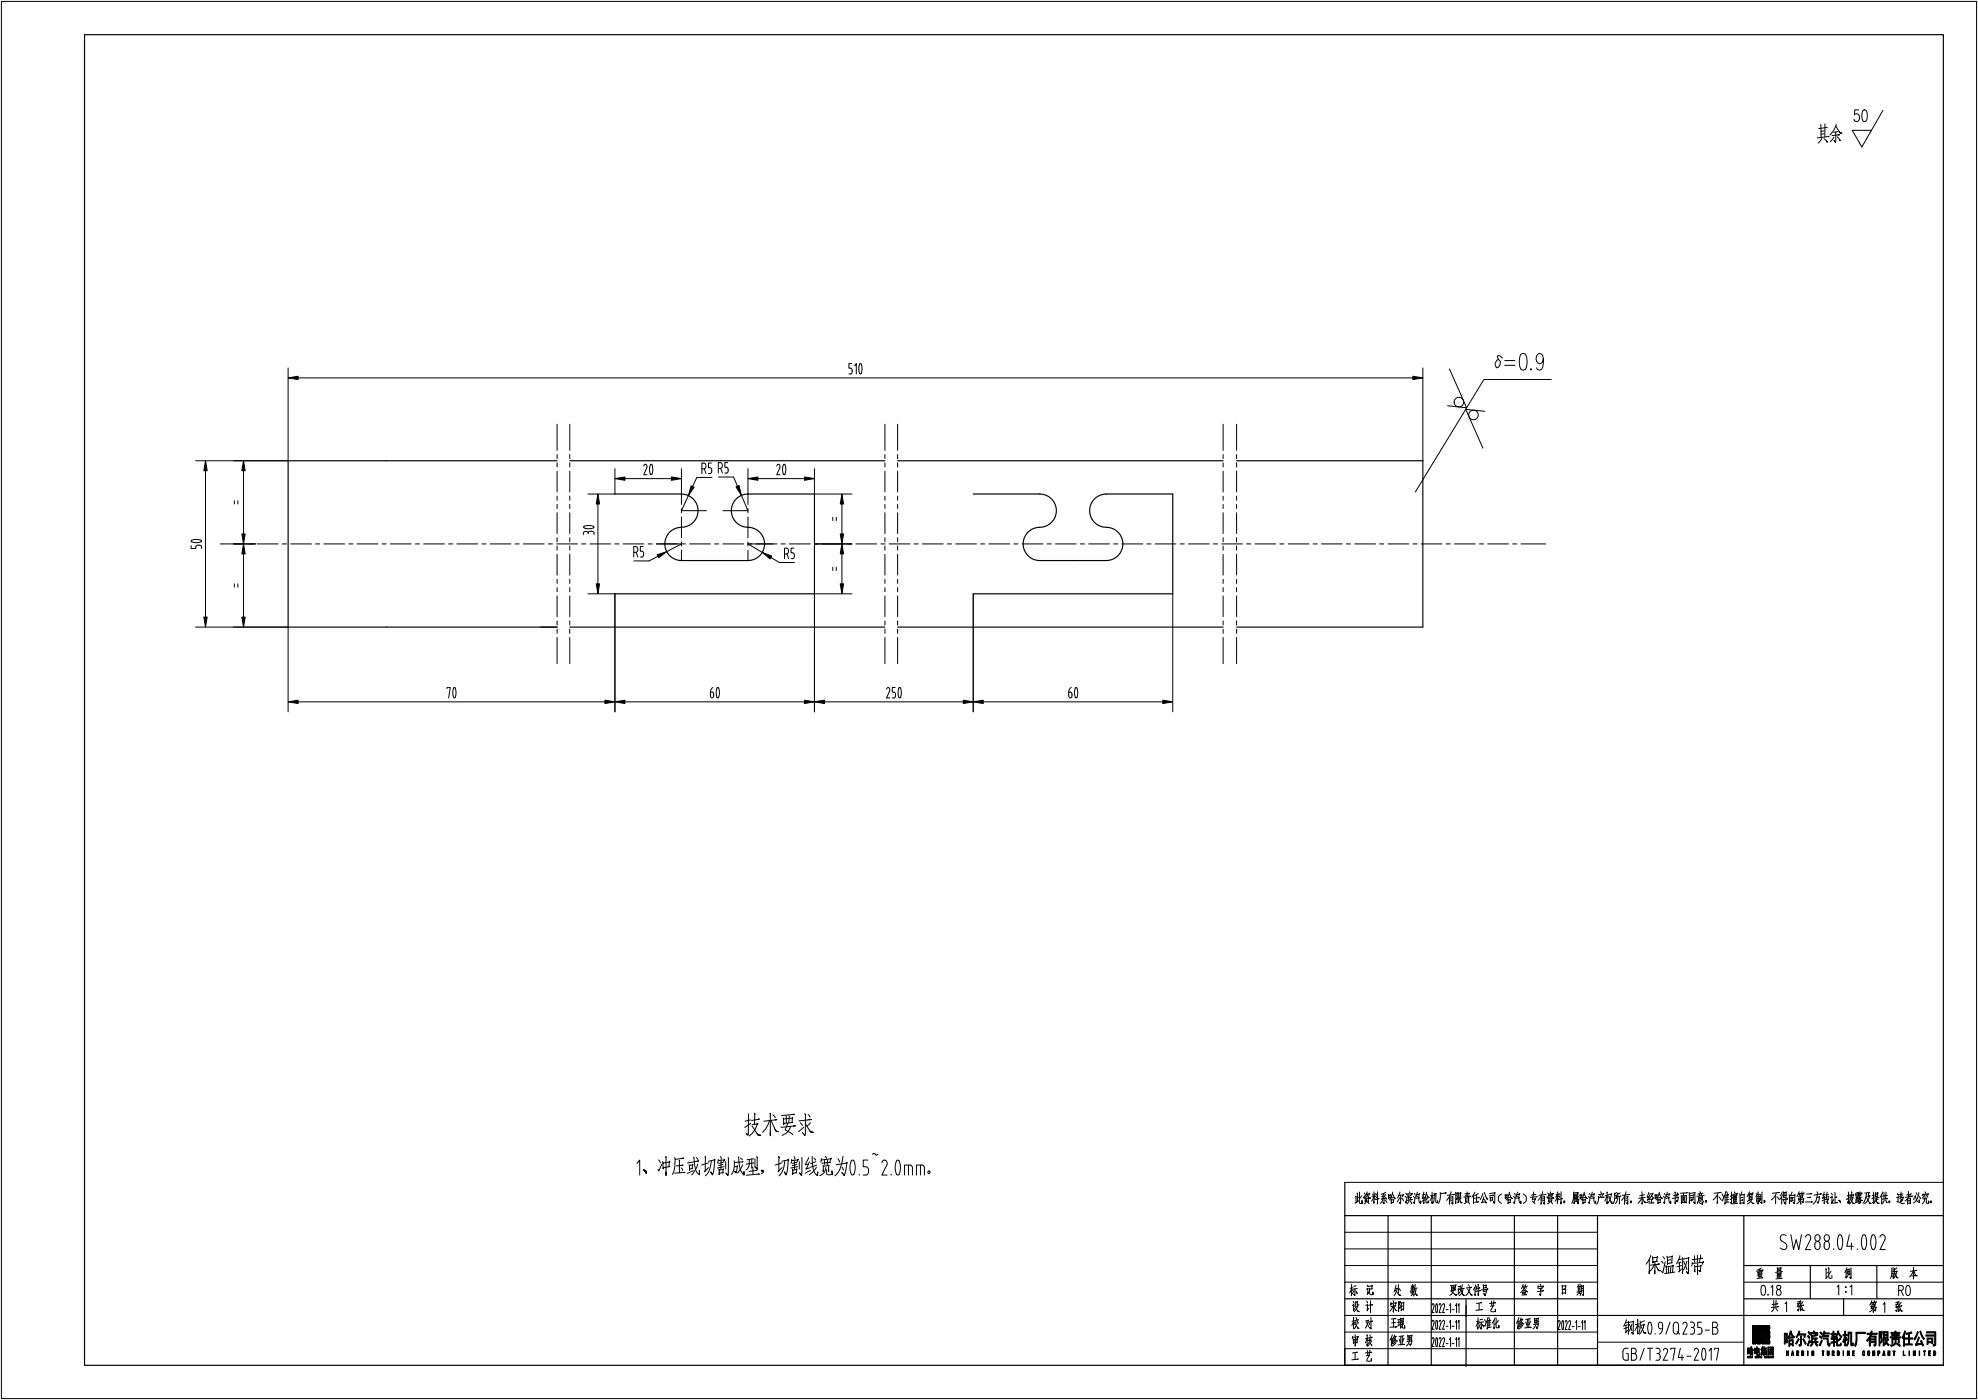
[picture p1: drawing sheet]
<svg xmlns="http://www.w3.org/2000/svg" width="593mm" height="420mm" viewBox="0 0 593 420" stroke-linecap="round" stroke-linejoin="round" font-family="sans-serif">
<g fill="none" stroke="#000" stroke-width=".35">
<path d="M25.4 10.4h557.6v399h-557.6zM167.1 138.2h-80.7v49.8h80.7M170.9 138.2h94.6M269.3 138.2h97.6M371 138.2h55.8v49.8h-55.8M184.5 148.1h19.9a5.1 5.1 0 0 1 5 5.5 5.1 5.1 0 0 1-5.8 4.6 5 5 0 0 0-4.1 5.3 5 5 0 0 0 4.9 4.6h20a5.1 5.1 0 0 0 4.9-5.5 5.1 5.1 0 0 0-5.7-4.6 5 5 0 0 1-4.2-5.3 5 5 0 0 1 5-4.6h19.9v30h-59.8M292 148.1h19.9a5.1 5.1 0 0 1 5 5.5 5.1 5.1 0 0 1-5.8 4.6 5 5 0 0 0-4.2 5.3 5 5 0 0 0 5 4.6h20a5.1 5.1 0 0 0 4.9-5.5 5.1 5.1 0 0 0-5.8-4.6 5 5 0 0 1-4.1-5.3 5 5 0 0 1 5-4.6h19.9v30h-59.8M170.9 188h94.6M269.3 188h97.6M403.4 354.5v54.9h179.6M403.4 364.5h179.6M416.4 364.5v44.9"/>
<path d="M429.4 364.5v44.9M454.3 364.5v44.9M467.3 364.5v44.9M479.2 364.5v44.9M523.1 379.5h59.9M523.1 364.5v44.9M543.1 379.5v10M563 379.5v10M403.4 389.5h75.8M439.8 389.7v20.1M479.2 394.4h103.8M523.1 389.5h59.9"/>
<path d="M553.1 389.5v4.9"/>
</g>
<g fill="none" stroke="#000" stroke-width=".3">
<path d="M.4 .4h592.6v419h-592.6zM546.2 37.3l.1 3.8M547.2 39.2l-.9 .2M547.4 37.2v3.9M548.2 38.2l-2.6 .4M550.7 39.6l-.1 3.1-.4-.6 .4 .5M550.7 37.9l1.3 2h.5l-.5-.1-.3-.3M550.8 37.3l-.6 1.5-1.2 1.7M551.3 39.5l-1.2 .2M557.6 32.9h-1.2l-.1 1.5a.8 .8 0 0 1 1.4 .2 1.09 1.09 0 0 1 0 1.3 1.09 1.09 0 0 1-1.3 .4l-.2-.5M558.9 33.1l.6-.2a1.77 1.77 0 0 1 .7 2l-.4 1.4-.6 .1a1.78 1.78 0 0 1-.7-2zM564.9 33.1l-6.4 11-2.9-5h5.8"/>
<path d="M546.5 41.5l-1.1 1.4M547.1 40.1l-.8 .1M547.2 41.6l1 1.1-.3-.4M548.7 40.9l-3.5 .5M550.1 41.1l-1 1.4M551.1 41l.9 1.2-.2-.4M551.4 40.5l.4-.1-2.2 .2M86.4 110.3v27.9h-27.7M89.4 113.3h334.4M255.5 109h-.8v1.4a.88 .88 0 0 1 1 .9 .88 .88 0 0 1-1 .8M256.4 109.7l.5-.7v3.1M258 109.1l.1-.1a2.72 2.72 0 0 1 0 3.1 2.95 2.95 0 0 1-.1-3z"/>
<path d="M426.8 110.3v27.9M434.8 110.7l5.2 11.6-5.7-.6M434.8 110.7h.1M450.7 107.4l-.7-.7-.6-.1-.3 .3 1 1.5-.1 1-.5 .7-.6 .2-.4-1.4 .5-.8 .5-.4M451.4 108.1h3M451.4 109.5h3M456.3 106.2l.8-.2a2.55 2.55 0 0 1 1 2.8l-.5 1.9-.8 .3a2.54 2.54 0 0 1-1-2.9zM459.3 110.5l-.2 .2 .2 .3 .2-.3M463 107.6l-.5 1.2-.5 .3a1.6 1.6 0 0 1-1.2-1.6 1.6 1.6 0 0 1 1.2-1.5l.5 .2a4.7 4.7 0 0 1 0 4.5l-.9 .3-.5-.3-.1-.4M465.3 113.8h-20.2l-20.5 33.7M167.1 127.2v7.8M167.1 136.3v1.2"/>
<path d="M167.1 138.8v1.2M170.9 127.2v7.8M170.9 136.3v1.2M170.9 138.8v1.2M193.1 139.7l.5-.5 .4 .2 .1 .6-1 2.3h1M195.2 139.3l.1-.1a2.71 2.71 0 0 1 0 3.1 2.97 2.97 0 0 1-.1-3zM213.4 138.9h-.9v1.4a.88 .88 0 0 1 1 .8 .88 .88 0 0 1-1 .9M218.3 138.7h-.8v1.4a.88 .88 0 0 1 1 .9 .88 .88 0 0 1-1 .9M233 139.7l.5-.5 .4 .2 .1 .6-1 2.3h1M235.1 139.3l.1-.1a2.71 2.71 0 0 1 0 3.1 2.95 2.95 0 0 1-.1-3zM265.5 127.2v7.8M265.5 136.3v1.2"/>
<path d="M265.5 138.8v1.2M269.3 127.2v7.8M269.3 136.3v1.2M269.3 138.8v1.2M366.9 127.2v7.8M366.9 136.3v1.2M366.9 138.8v1.2M371 127.2v7.8M371 136.3v1.2M371 138.8v1.2M445.4 123.3l-5.7-.6 5.1 11.6M61.6 141.2v43.8"/>
<path d="M70.3 150.1v1M71.4 150.1v1M73.1 141.2v18.9M167.1 141.3v6.2M167.1 148.8v1.2M167.1 151.3v1.2M167.1 153.8v6.2M170.9 141.3v6.2M170.9 148.8v1.2M170.9 151.3v1.2M170.9 153.8v6.2M175.1 157.9a2.95 2.95 0 0 1 3.1 .2 2.72 2.72 0 0 1-3.2 0z"/>
<path d="M176.4 159.8l-.5-.5-.6 .1-.2 .9M176.4 159.8a.92 .92 0 0 1 1.1-.5 .92 .92 0 0 1 .7 1M176.4 159.8v.2M179.4 151.1v24M184.5 140.5v7.6h-8.1M187.5 143.5h13.9M204.4 140.5v10.8M204.4 152.5v1.3M204.4 155v6.2M206.5 148.6l-2.1 4.5h7.5M210.6 140.6h.6a.93 .93 0 0 0 .6-.9 .93 .93 0 0 0-.6-.8h-.6v3.1M211.3 140.6l.5 1.4"/>
<path d="M213.6 143.2h-4.6l-1.2 2.7M215.5 140.5h.6a.93 .93 0 0 0 .6-.9 .93 .93 0 0 0-.6-.9h-.6v3.2M215.5 143h4.6l1.1 2.8M216.2 140.5l.5 1.4M222.4 148.5l2 4.6h-7.5M224.4 140.5v10.8M224.4 152.5v1.3M224.4 155v6.2M227.4 143.5h13.9M244.3 140.5v7.6h11.3M249.8 155.1v1M250.9 155.1v1"/>
<path d="M252.6 151.1v9M265.5 141.3v6.2M265.5 148.8v1.2M265.5 151.3v1.2M265.5 153.8v6.2M269.3 141.3v6.2M269.3 148.8v1.2M269.3 151.3v1.2M269.3 153.8v6.2M366.9 141.3v6.2M366.9 148.8v1.2M366.9 151.3v1.2"/>
<path d="M366.9 153.8v6.2M371 141.3v6.2M371 148.8v1.2M371 151.3v1.2M371 153.8v6.2M57.3 163.6v.9h1.4a.88 .88 0 0 1 .9-1 .88 .88 0 0 1 .9 1M57.4 162.1a2.97 2.97 0 0 1 3.1 .1 2.71 2.71 0 0 1-3.2 0zM66.1 163.1h10.6M70.3 175.1v1M71.4 175.1v1M73.1 166.1v18.9M77.2 163.1h6.2"/>
<path d="M84.7 163.1h1.2M87.2 163.1h6.2M94.7 163.1h1.2M97.2 163.1h6.2M104.6 163.1h1.3M107.1 163.1h6.3M114.6 163.1h1.3M117.1 163.1h6.2M124.6 163.1h1.2M127.1 163.1h6.2M134.6 163.1h1.2M137.1 163.1h6.2"/>
<path d="M144.5 163.1h1.3M147 163.1h6.3M154.5 163.1h1.3M157 163.1h6.2M164.5 163.1h1.2M167 163.1h6.2M167.1 161.2v1.3M167.1 163.7v1.3M167.1 166.2v6.3M167.1 173.7v1.2M167.1 176.2v1.2M167.1 178.7v6.2"/>
<path d="M170.9 161.2v1.3M170.9 163.7v1.3M170.9 166.2v6.3M170.9 173.7v1.2M170.9 176.2v1.2M170.9 178.7v6.2M174.5 163.1h1.2M176.4 178.1h8.1v35.4M177 163.1h6.2M184.4 163.1h1.3M186.9 163.1h6.3M190.1 165.6h.6a.93 .93 0 0 0 .7-.8 .93 .93 0 0 0-.7-.9h-.6v3.1"/>
<path d="M190.9 165.6l.5 1.4M193 163.9h-.9v1.4a.88 .88 0 0 1 1 .9 .88 .88 0 0 1-1 .8M194.4 163.1h1.3M196.9 163.1h8.7M197.4 166.8l-2.7 1.4h-4.5M204.4 162.5v1.2M204.4 165v3.1M204.4 163.1l-4.4 2.3M206.9 163.1h6.2M214.4 163.1h1.2M216.9 163.1h6.2M224.3 163.1h8.8"/>
<path d="M224.4 162.5v1.2M224.4 165v3.1M224.4 163.1l4.3 2.5M231.2 167.2l2.6 1.5h4.6M234.3 163.1h1.3M235.3 166.1h.7a.93 .93 0 0 0 .6-.9 .93 .93 0 0 0-.6-.8h-.7v3.1M236.1 166.1l.5 1.4M236.8 163.1h6.2M238.2 164.4h-.9v1.4a.88 .88 0 0 1 1 .8 .88 .88 0 0 1-1 .9M244.3 163.1h11.3M249.8 170.1v1M250.9 170.1v1"/>
<path d="M252.6 166.1v9M255.6 178.1h-11.3v35.4M256.8 163.1h6.2M264.2 163.1h1.3M265.5 161.2v1.3M265.5 163.7v1.3M265.5 166.2v6.3M265.5 173.7v1.2M265.5 176.2v1.2M265.5 178.7v6.2M266.7 163.1h6.3M269.3 161.2v1.3"/>
<path d="M269.3 163.7v1.3M269.3 166.2v6.3M269.3 173.7v1.2M269.3 176.2v1.2M269.3 178.7v6.2M274.2 163.1h1.3M276.7 163.1h6.2M284.2 163.1h1.2M286.7 163.1h6.2M292 178.1v35.4M294.2 163.1h1.2M296.7 163.1h6.2"/>
<path d="M304.1 163.1h1.3M306.6 163.1h6.3M314.1 163.1h1.3M316.6 163.1h6.2M324.1 163.1h1.2M326.6 163.1h6.2M334.1 163.1h1.2M336.6 163.1h6.2M344 163.1h1.3M346.5 163.1h6.3M351.8 178.1v35.4M354 163.1h1.3"/>
<path d="M356.5 163.1h6.3M364 163.1h1.2M366.5 163.1h6.2M366.9 161.2v1.3M366.9 163.7v1.3M366.9 166.2v6.3M366.9 173.7v1.2M366.9 176.2v1.2M366.9 178.7v6.2M371 161.2v1.3M371 163.7v1.3M371 166.2v6.3"/>
<path d="M371 173.7v1.2M371 176.2v1.2M371 178.7v6.2M374 163.1h1.2M376.5 163.1h6.2M383.9 163.1h1.3M386.4 163.1h6.3M393.9 163.1h1.3M396.4 163.1h6.2M403.9 163.1h1.2M406.4 163.1h6.2M413.9 163.1h1.2"/>
<path d="M416.4 163.1h6.2M423.8 163.1h1.3M426.3 163.1h6.3M433.8 163.1h1.3M436.3 163.1h6.3M443.8 163.1h1.2M446.3 163.1h6.2M453.8 163.1h1.2M456.3 163.1h7.4M58.7 188h27.7v25.5M167.1 186.2v1.2M167.1 188.7v1.2"/>
<path d="M167.1 191.2v7.8M170.9 186.2v1.2M170.9 188.7v1.2M170.9 191.2v7.8M265.5 186.2v1.2M265.5 188.7v1.2M265.5 191.2v7.8M269.3 186.2v1.2M269.3 188.7v1.2M269.3 191.2v7.8M366.9 186.2v1.2M366.9 188.7v1.2"/>
<path d="M366.9 191.2v7.8M371 186.2v1.2M371 188.7v1.2M371 191.2v7.8M89.4 210.5h92.1M134.1 206.5v-.4h1l-.5 3.2M136.2 206.2l.1-.1a2.72 2.72 0 0 1 0 3.2 2.98 2.98 0 0 1-.1-3.1zM187.5 210.5h53.8M213.1 207.5a.89 .89 0 0 1 1 .7 .89 .89 0 0 1-.6 1.1l-.3-.4zM213.9 206.1l-.6 .6-.2 .8M215.2 206.2l.1-.1a2.73 2.73 0 0 1 0 3.2 2.96 2.96 0 0 1-.1-3.1zM247.3 210.5h41.7"/>
<path d="M266 206.7l.4-.6 .4 .3 .1 .5-.9 2.4h.9M268.5 206.1h-.8v1.4a.88 .88 0 0 1 1 .9 .88 .88 0 0 1-1 .9M269.8 206.2l.1-.1a2.72 2.72 0 0 1 0 3.2 2.97 2.97 0 0 1-.1-3.1zM295 210.5h53.8M320.6 207.5a.89 .89 0 0 1 1 .7 .89 .89 0 0 1-.6 1.1l-.3-.4zM321.3 206.1l-.5 .6-.2 .8M322.7 206.2l.1-.1a2.73 2.73 0 0 1 0 3.2 2.96 2.96 0 0 1-.1-3.1zM224.4 334v6.4l-.6-.6 .6 .5M225.1 335.8l-1.6 .4M225.2 336.9l-1.8 1.2M225.6 337.3l1.8-.3-.1-.2a7 7 0 0 1-2.5 3.8M225.6 337.7l1.8 2.7h.8l-.8-.1-.3-.3"/>
<path d="M226.3 333.8l.2 .2-.2 3.1M227.4 335.7l.4-.1-2.3 .4M230.8 336.1l-1.1 2.4-.9 1M231 333.8l.1 .3v6.5v-1.3M231.3 336l1.4 3.2 .8 .2-.7-.3-.3-.5M231.9 334.3l.7 .8M232.6 335.8h.5l-4 .4M234.9 335.2l.2 2-.1-.3 2.8-.3h-.2l.1-1.5 .1 .2-2.7 .2M235.7 334.6l.2 2.2M236.3 336.9l-.8 1.9 2.3 1.5M236.7 334.5l-.1 2.2M237.1 337.8a3.6 3.6 0 0 1-2.5 2.6"/>
<path d="M237.7 334.2h.6l-3.8 .3M238.1 337.6h.6l-4.5 .3M240 336.7l.8 .8M241.1 338l-1.6 1.3M241.4 333.9l.3 .4-.2 6.2-.8-.9M241.6 337l1.6 2.5h.8l-.8-.1-.4-.4M242.4 334.2l.6 .8M242.7 335.8l.8-.1-3.8 .3M243.1 336.6l-1 1.1M191.1 348.9l.8-1v4.5M193.1 350.7l.8 .5v.7l-.8-1.2 .7 .7M197.6 347.8l.5 .9"/>
<path d="M198.5 349.1l-.9 2-.2-.4M198.8 348.3l.1 2.2v-.3l1.9-.4v-1.6l.2 .2-2.1 .4M199.7 346.8l.1 5.7v-1M202.4 347.1a8.5 8.5 0 0 1-.7 5.1M203.7 347.9l.1 3.8M204.4 350.2l.4 .8M204.6 349.4h.3l-2 .2M204.6 347.4l.5-.1-2.5 .4M205.1 351.6h.4l-3.2 .2M206.7 349.2l.1 1.7 .1-.3 .8-.2 .1-1.3-1 .4M208 351l-1.8 .8M208 347l.2 .2a8.5 8.5 0 0 0 1.1 4.6l.6 .5-.1-1.4v1.3"/>
<path d="M208.9 347.1l.5 .7M209.3 349.1a6.9 6.9 0 0 1-1.8 3.2M209.3 348.2l.3-.1-3.3 .6M211.5 346.7l.1 4.5-.3 .2 1.3-1.3M212.5 348.2l1.9-.4v-.2l.1 .2-.4 3.5-.3 1-.6-.9 .6 .8M212.5 348.7l-2 .7M213.3 348.1a6.2 6.2 0 0 1-1.7 4.5M215.5 347.7l-.3 1.1M215.5 348l1.8-.2 .1-.2-.4 .8M215.6 350.5l.1 1.7 .1-.4 1.2-.2-.2 .1 .2-1.2v.2l-1.3 .2M216.2 346.8l.1 .8M216.3 348.1v2.5"/>
<path d="M216.9 349.2l-1.3 .3M216.9 348.5l-1.3 .4M217.2 349.8l-2 .4M217.7 348.3v2.3M218.4 347.1l-.1 5.4-.6-.8 .7 .7M220.3 348.1a5.9 5.9 0 0 1-.9 4.1M220.3 349.8l1-.1-.1-.2-.4 2.2-.4-.5 .4 .4M221.5 346.9l.1 .3a6.3 6.3 0 0 0 1.6 5.2v-1.1l-.1 1M222.2 347.3l.5 .5M222.7 349.3l-.3 .9-1.1 1.5M222.8 348.3l-.2 .1h.3l-2.6 .2M224.8 347.8v1.1a2.38 2.38 0 0 1-1 1.9"/>
<path d="M225.5 347.5v2.8M225.8 349.9l.1 2.3M226.1 347.5l-2 .3M226.2 348.7l-2.4 .4M226.5 347.6v1.9M227 346.8l.3 .4-.2-.1 .1 3.6-.8-.9 .8 .7M227.1 350.9l-2.4 .4M227.6 351.9l.2 .2-3.9 .3M229 351.2h-.6v-.3h.6v.7l-.6 .3M233.6 346.7v4.5l-.2 .2 1.2-1.3M234.6 348.2l1.9-.4-.1-.2 .2 .2-.4 3.5-.4 1-.5-.9 .5 .8M234.6 348.7l-2.1 .7"/>
<path d="M235.4 348.1a6.2 6.2 0 0 1-1.7 4.5M237.5 347.7l-.2 1.1M237.5 348l1.9-.2 .1-.2-.4 .8M237.7 350.5l.1 1.7v-.4l1.2-.2-.1 .1 .1-1.2 .1 .2-1.3 .2M238.2 346.8l.2 .8M238.3 348.1v2.5M239 349.2l-1.3 .3M239 348.5l-1.3 .4M239.3 349.8l-2.1 .4M239.8 348.3v2.3M240.5 347.1l-.1 5.4-.6-.8 .6 .7M242.5 347.2l-1 2.1 1-.2"/>
<path d="M242.8 348.4l-1.1 2.2 1.2-.4M243.1 350.9l-1.6 .9M243.6 346.8l.1 1.3a4.9 4.9 0 0 0 1.5 4.4l.1-1.1-.1 1.1M244.2 347.3l.5 .6M244.7 348.4l-1.5 .6M244.9 350l-1 1.4-1.1 .9M245 349.4l-1.9 .6M246.4 347.8l2.9-.3v-.2l-.3 .7M246.4 347.4l-.2 1.1M246.9 349.4l.1 1.9v-.5M247 349.7l1.6-.3v1.9v-.7M247.3 348l.1 1.2"/>
<path d="M247.5 346.7l.4 .6M247.7 350.1l-.5 1.5-1.3 1M248 350.7a1.07 1.07 0 0 0 .6 1.6l1.1-.2-.1-1v1M248.2 347.9l-.1 1.4M248.7 348.5h.5l-2.7 .3M250.8 349.3l3.3-.6v-.2l-.4 2.4-.4 1.7-.8-1.1M251.4 347.4l.5 1M252.6 350l.4 .9M252.6 351.6l.7 .9M252.9 346.7a7.9 7.9 0 0 1-2.4 5.9M255.5 347.9h.3a3.2 3.2 0 0 1 .6 3.6l-.2 .6a.44 .44 0 0 1-.4 .3 .44 .44 0 0 1-.4-.3l-.4-2 .1-1.4zM257.8 352.1v.3"/>
<path d="M260.4 347.9h-1.4v2h.8a1.36 1.36 0 0 1 .8 1.2 1.36 1.36 0 0 1-.8 1.3h-.8M261.8 346.1a.53 .53 0 0 1 .5-.2 .53 .53 0 0 1 .4 .4l.6-.2M264.5 348.6a.87 .87 0 0 1 1.3-.6 .87 .87 0 0 1 .2 1.4l-1.5 3h1.6M267.3 352.1v.3M269.1 347.9h.2a3.2 3.2 0 0 1 .7 3.6l-.3 .6a.44 .44 0 0 1-.4 .3 .44 .44 0 0 1-.4-.3l-.4-2 .2-1.4zM271.3 352.4v-3h1.7a.8 .8 0 0 1 .7 .8v2.2M272.5 349.4v3M274.9 352.4v-3h1.7a.8 .8 0 0 1 .7 .8v2.2M276.1 349.4v3M278.5 351.1h.4v.8h-.4zM403.4 354.5h179.6M406.7 358.7l.1 1.9"/>
<path d="M407.1 357.7l.1 2.7M407.6 359l-.4 .1M407.8 357.5v3.1l.2 .3h.6v-.9v.8M408.4 358.6l-.6 .9M409.2 357.7l.3 .4M409.5 359.2v1.2v-.3M409.6 359.4l.9-.2-.1 1.2v-.3M409.6 358.3l-.5 .9-.1-.3M409.9 358l1-.1-.3 .6M410 359.6a1.23 1.23 0 0 1-.8 1.4M410.1 357.4l-.4 1.2M410.2 358.5l.6 .8h.4l-.5-.2"/>
<path d="M410.3 358.1l-.3 .7-.7 .5M411.7 358l.2 .5M412.1 358.9l-.7 1.3M412.1 357.4l.1 3.4v-.5M412.2 359.1l.3 .3M412.5 357.9l-.2 .9M412.6 358.8l-1 .1M412.7 358.7l.2 .5M412.8 358l.2 .4M413.2 357.4v3.6v-.6M413.5 359.5l.2-.1-1.2 .4M414.9 359.8l-.8 1"/>
<path d="M415.2 357.9l-.7 1 .8-.2M415.2 359.5v1.5l-.3-.4 .3 .3M415.5 359l.5 .6M415.5 359.8l.5 .8M415.6 358.1l-1.2 1.5 1.3-.3M415.7 357.5l-1.4 .6M416.5 358.2v1.2v-.2l.5-.1 .1-.9-.6 .2M417.3 359.6l.1 1.3v-.2l.7-.1v-1l-.8 .2M417.7 357.9l.7 1.4h.3l-.5-.2M417.8 357.5l-.5 1.6-.5 .7M418 359.1l-.6 .1M419.6 358.4l1.4-.2-.3 .6"/>
<path d="M419.8 359.1l-.7 1.3M420 357.4l-.8 1.8M420.2 358.4l-.1 2.6-.3-.5 .3 .4M420.4 359.3l.6 .8M421.5 358.7l.3 .5M421.7 357.8l.3 .4M422.1 358.9l-.3 1.9-.2-.5M422.4 357.8l-.1 .9M422.4 358.1l1.3-.3-.3 .6M422.5 358.5l.1 1.4M422.8 357.4l.2 .4M423.1 359.1l-.1 .7"/>
<path d="M423.2 358.4l-.7 .4M423.2 359.1h.2l-.8 .1M423.5 359.7h.2l-1.5 .2M424 358.7l.3 .5M424.3 357.9l.3 .5M424.6 359l-.3 1.9-.3-.4M424.8 359.3l.9-.2v1.3l.5 .5v-.8v.8M425.2 357.5l-.5 1.5M425.6 358.1l.3-.1-.9 .3M425.8 358.6l-.8 .2M427.1 357.5l-.5 1.9 .8-.2M427.1 358.7v2.2v-.4"/>
<path d="M427.5 359.8l-1 .4M427.5 358.2l-.9 .1M427.8 358.9v1.6l.7 .2v-.6l-.1 .5M427.9 357.5l-.5 2M427.9 357.9l.5 1.2h.3l-.4-.3M428.2 359.1l-.4 .7M429.6 357.5v3.4v-.5M429.6 358.9l.3 .5M429.6 358.8l-.6 1.2M430 358.5l-.9 .1M430.2 357.8v1.9l-.4 1.2M430.3 358.1l.5-.1-.1 2.2 .1 .4h.4v-.5v.5"/>
<path d="M432 357.6a4.9 4.9 0 0 1-.5 3.3M433.8 357.7l-1.7 .2M434.8 358.8l.1 2.3v-.4M434.9 359l1-.2-.1 2.3-.3-.4 .3 .3M435.3 357.3a4.8 4.8 0 0 1-1.3 2.6M435.6 359.5l-.7 .1M436 358.2h.3l-2.1 .2M436.7 357.5v3.4v-.5M436.7 357.8h.6l-.3 .7 .1 1.1-.2-.2 .2 .2M437.4 357.5v3.1l.4-.5M437.5 357.8l.8-.1-.1 1.2-.7 .2M437.7 359l.6 1.6 .3 .1-.4-.3"/>
<path d="M437.9 358.3l-.4 .1M438.3 359.1l-.4 .6M439.6 359.1v1.2v-.4M439.6 359.3l1-.2-.1 1.2 .1-.4M440.1 359.5l-.3 1.1-.6 .4M440.1 357.4v1.4M440.6 357.9l.2-.1-1.4 .2M440.7 358.3l-1.1 .1M440.9 358.7h.3l-2.1 .2M442 358.3v2.6v-.5M442.4 357.5l-.9 1.5M443 358.3v2.1"/>
<path d="M443.4 357.8l-1 .7M443.5 359.1h.3l-1.5 .2M444.8 357.9l-.8 1.8M445.1 358.9l-.6 1.7 1.1-.2M445.2 357.6l.8 1.9h.3l-.4-.2M445.3 359.7l.5 1.1-.1-.4M446.9 357.9l1.5-.3-.1 3.3-.3-.6 .3 .5M447 359l.1 1.2v-.2l.7-.2v-.9l.1 .2-.8 .1M447.7 358.5l.4-.1-1.3 .2M450.4 358l-.9 .9v1.1l.9 .9M451.5 358.2l.1 1.2v-.2l.5-.1v-.9l-.5 .2M452.3 359.6l.1 1.3v-.2l.7-.1v-1l-.7 .2"/>
<path d="M452.8 357.9l.6 1.4h.3l-.4-.2M452.8 357.5l-.5 1.6-.5 .7M453 359.1l-.6 .1M454.1 358.7l.2 .5M454.3 357.9l.3 .5M454.6 359l-.3 1.9-.2-.4M454.9 359.3l.8-.2 .1 1.3 .4 .5v-.8v.8M455.2 357.5l-.5 1.5M455.6 358.1l.3-.1-.9 .3M455.8 358.6l-.8 .2M457 358l.9 .9v1.1l-.9 .9M460 357.4l-.3 2.3 1-.2-.6 1.1"/>
<path d="M460.5 358.2h.3l-1.4 .2M460.9 358.8h.3l-2.1 .2M462.3 358.8v2.3v-.4M462.3 359l1-.2v2.3l-.4-.4 .4 .3M462.8 357.3a4.8 4.8 0 0 1-1.4 2.6M463.1 359.5l-.7 .1M463.5 358.2h.3l-2.2 .2M464.3 357.7l.2 .4M464.6 359.2v1.2v-.3M464.6 359.4l1-.2-.1 1.2v-.3M464.7 358.3l-.5 .9-.2-.3M465 358l.9-.1-.2 .6"/>
<path d="M465 359.6a1.23 1.23 0 0 1-.8 1.4M465.2 357.4l-.5 1.2M465.2 358.5l.6 .8h.4l-.5-.2M465.3 358.1l-.3 .7-.7 .5M466.8 358l.2 .5M467.2 358.9l-.7 1.3M467.2 357.4v3.4v-.5M467.2 359.1l.3 .3M467.6 357.9l-.3 .9M467.6 358.8l-1 .1M467.8 358.7l.2 .5M467.8 358l.2 .4"/>
<path d="M468.3 357.4v3.6v-.6M468.5 359.5l.3-.1-1.3 .4M472.1 357.4l-.1 1.9-.5 1.5M472.1 357.7l1.3-.1v.4l-1.3 .2M472.2 359.6v1.4v-.4M472.2 359.8l1.4-.2-.2 1.4-.3-.4 .3 .3M472.4 358.7v.8l1-.2v-.5l-1 .1M472.9 358.5l-.1 1.7M473.1 360l.2 .4M473.4 358.3l-1.2 .3M474 358.2v1.2v-.2l.5-.1 .1-.9-.6 .2M474.8 359.6l.1 1.3v-.2l.7-.1v-1l-.8 .2"/>
<path d="M475.2 357.9l.7 1.4h.3l-.5-.2M475.3 357.5l-.5 1.6-.5 .7M475.5 359.1l-.6 .1M476.5 358.7l.3 .5M476.8 357.9l.2 .5M477 359l-.3 1.9-.2-.4M477.3 359.3l.9-.2v1.3l.5 .5v-.8l-.1 .8M477.6 357.5l-.5 1.5M478.1 358.1l.3-.1-.9 .3M478.2 358.6l-.7 .2M479.9 358.3l.2 .6M480.1 357.3l.3 .6"/>
<path d="M480.7 358.2l-.2 .8M481 358h.2l-1.7 .2M481.1 359l-1.6 .1v-.3a2.68 2.68 0 0 1-.5 2.3M482 357.4l.1 3.6v-.6M482.1 358.9l.3 .4M482.1 358.5l-.7 1.7M482.4 358.3l-.9 .3M482.5 358.7l.9 2 .4 .1-.4-.1-.1-.3M482.6 358.2l.9-.2-.5 1.7-.8 1.2M484.4 358.6l.6-.3v.9l-.6 .1M485 357.6l-.6 .4-.1-.2v1.8l-.3 1.3M485.8 358.8v2.2v-.4"/>
<path d="M486 357.7l-.6 .3-.1-.2-.1 2-.6 1.1M486.1 358.7h.2l-1 .1M487.3 358.8v2.3v-.4M487.4 359l1-.2-.1 2.3-.3-.4 .3 .3M487.8 357.3a4.7 4.7 0 0 1-1.3 2.6M488.1 359.5l-.7 .1M488.5 358.2h.3l-2.2 .2M492.5 359.2l-1.1 1.6M492.5 357.3l.1 3.8v-.4M492.7 359.2l.7 1.4 .4-.1-.6-.2M493.3 358.3l-1.4 .2M493.6 359l-2 .3"/>
<path d="M494.6 357.6l-.5 1.4 .6-.2M494.9 358.4l-.7 1.5 .6-.3M494.9 358l.9-.2-1 1.6M495.4 359.6v1.1M495.5 358.6l.6 .7M495.7 359.5h.2l-.9 .1M496.5 358.2l.1 1.2-.1-.2 .6-.1v-.9l-.6 .2M497.3 359.6l.1 1.3v-.2l.7-.1v-1l-.7 .2M497.7 357.9l.7 1.4h.3l-.5-.2M497.8 357.5l-.5 1.6-.5 .7M498 359.1l-.6 .1M499 358.7l.3 .5"/>
<path d="M499.3 357.9l.2 .5M499.5 359l-.2 1.9-.3-.4M499.8 359.3l.9-.2v1.3l.5 .5v-.8v.8M500.2 357.5l-.6 1.5M500.6 358.1l.3-.1-.9 .3M500.8 358.6l-.8 .2M501.7 359.4l1.8-.4-.3 1.4-.3-.4 .3 .3M502 358.5l1.1-.3-.1 .9M502.5 357.4v3.6v-.6M503.1 357.7l.4 .6-.1-.3M504.3 358.5l.1 2.4v-.3l1.2-.1h-.1M504.4 358.7l1.6-.2-.2 2.2-.2-.2"/>
<path d="M504.8 358.7v1.8M505.1 357.8l-.1 .8M505.1 359.8h-.2M505.1 359.2l-.2 .1M505.4 358.6v1.9M505.9 357.7h.3l-2.1 .1M506.7 357.5l.1 3.4v-.8M506.8 357.9l1.7-.3-.1 3.3-.3-.5 .3 .4v-.2M507.2 359l.1 1.2v-.2l.6-.2 .1-.8-.7 .1M508 358.3l-.9 .2M509.5 358.9l.1 1.1 1.1-.2v-.9l-1.1 .2M509.8 358.1l.1 .4-.1-.3"/>
<path d="M510 357.3l.1 .5v-.2M510.4 358.2l-.1 .3M510.5 359.4l-.9 .1M510.9 357.8l-1.6 .2M511.2 358.5l-2.1 .2M515.2 358.5l-.1 2.4 .1-.4M515.4 357.8l-.7 1.2-.8 .8M515.6 358.9l.7 .9M516 357.6h.3l-2.1 .2M516.6 358l.3 .6M517.2 358.5l-.5 1.6-.2-.2M517.5 358.4v2.7v-.3"/>
<path d="M517.6 358.5l1-.2-.5 .1v2.1M517.7 357.3l-.5 1.7M518 357.3l.2 .8M518.5 359l-.8 .1M518.5 359.7l-.8 .1M519.4 357.4v3.6l-.2-.4 .3 .2M519.7 358.5l-.7 .2M519.8 359.1l-.8 .6M519.9 358.4l.1 1.1 1-.3v-1l-1.1 .3M520.1 359.6v1l.7-.2v-.9l-.7 .3M520.2 358.6l.1 .6 .4-.2v-.4l-.5 .2M520.3 357.4l.2 .4"/>
<path d="M521 357.9h.2l-1.4 .3M521.9 358l.1 3v-.2l.9-.1M522 358.4l1.3-.2-.1-.2v3l-.1-.3M522.5 357.4l-.2 .9M522.7 359.9l.2-.1-.9 .1M522.7 359.1h.2l-.9 .1M524.7 358.2v1.1l.9-.2v-1l-.9 .2M524.8 357.4l-.7 1.4M524.8 359.9l1 1h.4l-.5-.1M524.9 359.6l.8-.1-.8 1-.7 .5M524.9 359.3l-.7 1M525.4 358.7l-.7 .1"/>
<path d="M525.8 357.8h.2l-1.4 .2M526.9 359.2l.1 1.3v-.4M527 359.5l.9-.3-.2 1.2-.2-.3 .2 .2M527.1 357.7l-.3 1M527.4 357.4v3.6v-.4M527.8 358.8l.2-.1-1.3 .2M527.9 358.1l-.8 .1M528.2 358.1v1.8v-.5M528.5 357.4v3.5l-.3-.5 .3 .4M532.7 358.5l-.1 2.4 .1-.4M532.9 357.8l-.7 1.2-.8 .8M533.1 358.9l.7 .9"/>
<path d="M533.5 357.6h.3l-2.1 .2M534.5 358.9v2.1v-.4M534.6 357.4l-.6 1.2M534.7 358.3l-.8 1.4M535 357.4l.1 1.4v-.2l.8-.1v-1.1l-.8 .2M535 359.8l.1 .6M535.6 358l-.5 .1M535.7 359.1v2l-.4-.5 .4 .4M536.1 358.9l-1.2 .2M536.1 359.6l.2-.1-1.6 .2M536.7 358.3l.1 2.6v-.5M536.8 358.5l1.7-.2-.2 2.7-.4-.5 .4 .4"/>
<path d="M537.2 359l.1 1.3v-.2l.6-.1v-.9l-.6 .1M537.6 357.4l-.4 1.1M539.6 358.8l1.2-.3v.6h-1.3v.7l1.6-.4-.3 1.2-.2-.3 .3 .3M539.7 358l.2 .5M539.7 357.3l-.7 1.5M540.1 357.9l.1-.1-.7 .2M540.2 358.7v2.4v-.4M540.2 359.7l-.4 .6-.8 .6M540.6 358l.3 .3M540.6 357.4l-.4 1M541 357.8h.2l-.8 .2M543 359.1l.2-.1-1.1 .1"/>
<path d="M543.2 358h.4h-1.6M545.1 359l.8-.1-.5 1.9-.3-.4M545.1 357.4l.2 .6M545.1 358.2l-.3 1.7-.9 1.2M546.1 358h.3l-2.3 .4M547.2 357.4l-.5 1.9 .8-.2M547.3 358.6v2.4l-.1-.4M547.5 358.2l-.7 .1M547.6 359.6l-1 .5M548.1 357.5l-.3 2.2 .8-.2-.5 1M548.5 358.9l.2-.1-1 .3M548.5 358.2l-.8 .1"/>
<path d="M549 359.1l.6-.2v-.1l-.1 2.1 .6-1.2M549.4 357.8l.3 .5M550.4 357.5l.1 3.2M550.8 359.1l.3-.1-.6 .1M551.6 359.9l.5 .3v.5l-.5-.8 .5 .5M554.4 357.4l.2 .2-.1 3.3-.3-.5 .3 .3M554.8 359l-.8 .6M554.8 358.4l-.7 .2M555 358.1v1.5l-.4 1.3M555 358.5l1.1-.3-.2 .5M555.2 359.6l.7 1.3h.4l-.5-.2M555.2 359.3l.7-.2-1.1 1.9"/>
<path d="M555.4 357.4l.1 .2v1.6M556.7 359.7v.9M556.7 357.8l-.1 .7M556.7 358.1l1.9-.4-.2 .4M556.8 358.9l.1 .7M556.8 359.1l.6-.1-.1 .3-.4 .2M557.1 359.5v1M557.3 358.3l-.5 .1M557.3 358.6l-.4 .1M557.4 359.8l-.3 .1M557.5 357.6v1.1v-.2M557.7 359.1l.6-.1-1 1.2"/>
<path d="M557.7 359.3l.7 .7h.3l-.4-.1M557.8 358.7l-.4 .9M558.2 358.1l-.4 .2M558.2 357.5l-1.3 .2M558.2 358.4l-.4 .2M559.4 357.8l1.4-.2-.1-.1-.4 1.2 .7-.1-.8 1.5-.9 .8M559.8 358.9l1.1 2h.5l-.7-.4M559.9 357.8l-.3 1.8-.7 1.2M562 357.5l-.1 3.3-.2-.3 .3 .2M562.4 358.9l-.9 .5M562.4 358.3l-.8 .2M562.5 359.6l-.4 1.3"/>
<path d="M562.6 357.6v1.3l.7-.2v-1.1l-.7 .2M562.9 359.3v1.1M563.1 358.3h-.5M563.3 359.2l.3-.1-1.2 .2M563.4 359.7l-.5 .1M564.5 358.3v2.7v-.6M564.8 357.4l-.8 1.7M565.1 357.6l.1 1.9M565.3 359.9l-.6 1.1M565.7 359.9l.4 .8-.1-.3M565.7 357.5v2M565.8 358.5h.3l-1.3 .1"/>
<path d="M566 359.5l.3-.1-1.6 .2M568.9 359.1l.7-.2-.2 1.5M569.2 357.9l.3 .5-.1-.2M569.7 359.3l1.2-.4-.2 1.2-.2-.4 .2 .3M570.3 357.4v3v-.3M570.7 358.5l-.9 .3M570.9 358l-1.1 .2M572.2 359.4v1.7v-.3l.7-.1 .2 .3v-1.7l.1 .1-1 .1M572.5 357.3v1.5M573 358.1l-1 .2M573.3 357.8l-.6 1.1-1.2 1.2M573.6 358.7h.1l-2.2 .4"/>
<path d="M574.3 358.8l-.2 .9M574.6 358.5a1.85 1.85 0 0 0 1.3 2.1l-.2-.8 .1 .8M574.8 357.7l.3 .6M575.6 357.6l-.5 1.8-1 1.3M575.7 358.8l.4 .7M576.9 359.5l1-.2v1.4l.7 .1v-.7v.7M576.9 357.9l-.2 .6 .2-.3 1.5-.2-.1 .4M577.3 358.3l-.6 1M577.5 357.4l.2 .5M577.5 358.8l-.3 1.6-.6 .6M577.8 358.4l.5 .7M403.4 374.5h75.8"/>
<path d="M403.4 379.5h75.8M403.4 369.5h75.8M407.6 360.1l-1.1 .6M410.1 360.3l.6 .7M422.7 360.1l-.6 .9M423.1 360.2l.4 .7-.1-.3M435.6 360l-.7 .1M440.2 360.4l.7 .6M443.3 360.4h.3l-1.2 .1M459.7 360.2l.8 .8M463.1 360l-.7 .1M465.1 360.3l.6 .7"/>
<path d="M469.1 360.2h.3v.5h-.3zM473.2 360.1l-.7 .3M488.1 360l-.7 .1M489.1 360.2h.3v.5h-.3zM494.8 377.7v4.3v-.9M494.9 360.2l-.9 .4M495.2 376.4l-.5 1.3-.9 1.4M495.7 376.8l.2 1.9-.1-.3 1.3-.2 .1-1.5 .1 .3-1.5 .2M496 360.7h.2l-1.5 .1M496.2 379.3l-1.2 1.8M496.5 378.3l-.1 3.7v-.9M496.6 379.2l.9 1.8h.6l-.7-.2"/>
<path d="M497.3 379.1l.5-.1-2.7 .4M498.4 378.2l.5 .6M498.8 376.8l.5 .7M499.5 378.4l-.7 3.3-.4-.5M500.1 376.7l.1 2.4v-.2l1.4-.3v-2l.2 .1-1.6 .4M501.2 379.9l-.1 1.7M501.2 377.7l-.9 .2M503.8 378.7l-.2 2.7 .8-.9M503.9 376.5l-1 2.5M504.3 378.4l-.9 .4M504.4 377.5l-.8 .3M504.4 379.5l-1.4 .4"/>
<path d="M504.7 377.1v4.9v-.9M504.8 377.6l1.9-.4-.1-.1-.2 4.9-.5-.7 .6 .6M505.1 378.3l.9 2.4M506 378.2l-1 2.7M507.7 378.6l-.3 1M507.7 378.9l3.4-.4-.2-.2-.3 .8M508.3 376.6l.1 1.9M508.3 379.5l.1 1.9v-.7M508.4 379.8l2-.2-.2-.2-.2 1.9-.4-.4 .4 .4 .1-.2M509.1 376.5l.1 1.9M509.2 378.9l.1 3.3-.1-.7M509.3 360.2l-.1 .6v-.2"/>
<path d="M509.6 360.2l.4 .6 .7 .3v-.6v.6M510.1 360.1l.2 .3M510.1 376.3l-.3 2.1M510.4 377.4l.4-.1-3.2 .4M510.7 360l.4 .6M511.9 360.2h-.3v-.2h.3v.4l-.3 .3M518.7 360.4l-1.1 .2M520.6 360.1l-.5 .1M521 360.8h.2l-1.5 .1M529.4 360.2h-.3v-.2h.3v.4l-.3 .3M535.8 370.5a1.07 1.07 0 0 0-1.5 .1 1.07 1.07 0 0 0 .2 1.5l1.1 .7a1.07 1.07 0 0 1 .1 1.7 1.07 1.07 0 0 1-1.7-.3M537.2 370.2l.8 4.5 .8-3 .8 3 .8-4.5"/>
<path d="M541.6 371a.87 .87 0 0 1 1.3-.6 .87 .87 0 0 1 .2 1.3l-1.5 3h1.6M543.4 360.4h.3h-2.1M544.7 370.4a.89 .89 0 0 1 1.3 .8 .89 .89 0 0 1-1.3 .8l-.3-.6zM544.8 372.3a.95 .95 0 0 1 1.1 .3 .95 .95 0 0 1 .1 1.1 .82 .82 0 0 1-.8 1 .82 .82 0 0 1-.8-1l.1-.8zM547.5 370.4a.89 .89 0 0 1 1.3 .8 .89 .89 0 0 1-1.3 .8l-.3-.6zM547.6 372.3a.95 .95 0 0 1 1.1 .3 .95 .95 0 0 1 .1 1.1 .82 .82 0 0 1-.8 1 .82 .82 0 0 1-.8-1l.1-.8zM547.8 360.1l.6 .8-.1-.3M550 374.5v.2M551 360.6h.3l-1.5 .2M551.8 370.3l.2-.1a3.2 3.2 0 0 1 .6 3.6l-.2 .7a.44 .44 0 0 1-.4 .2 .44 .44 0 0 1-.4-.2l-.4-2 .2-1.4zM554.8 370.2l-.8 3.5h2M555.4 372.7v2"/>
<path d="M557.2 374.5v.2M557.4 360.4l-.9 .3M557.6 360l.1 .9 .5-.3v-.6l-.6 .2M559 370.3l.2-.1a3.2 3.2 0 0 1 .6 3.6l-.2 .7a.44 .44 0 0 1-.4 .2 .44 .44 0 0 1-.4-.2l-.4-2 .2-1.4zM561.7 370.3l.3-.1a3.2 3.2 0 0 1 .6 3.6l-.2 .7a.44 .44 0 0 1-.4 .2 .44 .44 0 0 1-.4-.2l-.4-2 .2-1.4zM562.5 360.1l.9 .8 .4-.1-.6-.1M564 371a.87 .87 0 0 1 1.2-.6 .87 .87 0 0 1 .2 1.3l-1.4 3h1.6M566.6 360.2h.3v.5h-.3zM569 360.4l1.8 .6 .4-.2-.7 .1M572.7 360.1l.2-.1-.7 .2M579.1 360.2h.2v.5h-.2zM403.4 384.5h75.8"/>
<path d="M403.4 399.4h75.8M403.4 394.4h75.8M405.5 385.1l-.1 3.5v-.6M405.5 386.3l-.6 1.4M405.5 386.6l.3 .4M405.6 391.4l.6-.1-.2 1.7 .4-.6M405.9 386.1l-.9 .2M405.9 390.3l.3 .5M406 395.1l.1 3.4v-.5M406.1 396.2l-.6 1.3M406.1 396.3l.2 .4M406.1 387l-.4 .9"/>
<path d="M406.3 396l-.7 .2M406.4 386.6v1.9l-.3-.4 .3 .4M406.6 397l.7 1.3h.4l-.4-.2M406.6 392l.8 1.2 .3 .1-.4-.2M406.6 391.8l.8-.2-1.2 1.7M406.7 390.2v.8l-.3 .7M406.7 387.1l.4 .8-.1-.4M406.7 390.4l.5-.1a.59 .59 0 0 0-.1 .6 .59 .59 0 0 0 .4 .4l.2-.1M406.8 396.2l-.5 1M406.8 395.1l.2 .6M406.9 385.6l-.8 .1M407.1 396.6l-.2 .9-.7 1"/>
<path d="M407.1 396.2l.4 .6M407.2 386.4l-1.3 .2M407.3 395.8h.2l-1 .2M409.7 396.1l.8-.2-1 2.4M409.7 391.4l.6-.1-.2 1.8 .5-.8M409.9 396.3l.6 1.6M409.9 386.6l.5-.2-.2 1.7 .5-.8M410 390.2l.3 .5M410.1 385.4l.3 .4v-.2M410.7 396.7l.2 .6M410.8 385.7l.9-.1-.1 .9-.7 .1M410.8 386.3l.1 1.8 1 .1v-.8v.8"/>
<path d="M411.1 390.1v3.4v-.5M411.2 395l.1 3.5-.5-.5 .5 .4M411.5 391.3h.3l-1.3 .1M411.6 396.2h.2l-1.2 .2M417.3 390.6l-.1 .8 .1-.5 1.5-.3-.1 .6M417.9 391.7l-.9 1.5M417.9 390.1l.1 .4v-.3M417.9 391l.1 2.5v-.5M418 395.5v2.5M418.1 391.7l.6 1.3h.4l-.5-.2M418.4 391.6h.3l-1.4 .1M418.4 396.6h.3l-1.2 .1"/>
<path d="M418.5 395.4h.3l-1.4 .1M418.6 386.5l.6-.1-1 2.1M418.6 386.9l1.2 1.5h.5l-.7-.2M418.7 397.9h.3l-2 .1M418.8 385.5l-.6 1.9M419.5 385.2v2.6v-.5M419.5 390.2l.1 3.1v-.6M419.6 390.5l.5-.1-.3 .7 .3 .6-.1 .5-.3-.2 .2 .2M419.6 395.7v1.7M419.7 386.4l.4 .6M420 395.6l-.7 .2M420 396.4l-.7 .2"/>
<path d="M420 397.1l-.8 .6M420.2 395.2v1.4l.8-.2v-1.2v.2l-.8 .1M420.2 396.8l-.1 1.4 .4-.4M420.3 390.5l.1 2.5v-.3l.5-.1-.3 .1M420.4 390.7l.8-.1-.2 2.3-.1-.3M420.5 397.2l-.3 .1M420.7 396.6v1.6l.7 .1v-.8v.7M420.8 395.9l-.6 .1M420.8 391.6l-.4 .1M421.1 396.8l-.4 .7M423.2 387.5l.8-.2 .1-.2-.4 1.1-.4 .4M423.3 385.5l.2 .5"/>
<path d="M423.7 387.1l-.2 .7 .6 .3M423.7 385.2l.1 1.7v-.4M424.1 385.4l-.1 .7M424.1 386.6l-.4-.3-.7 1M424.2 386.1l-1 .2M424.4 386.7l.5 1.7h.3l-.4-.2M424.5 385.1l-.3 2M424.8 386.4l-.3 1.3-.5 .9M425.1 386.2l-.7 .2M429.6 396.4l.2-.4h.2l.2 .6-.6 2h.6M429.6 391.4l.2-.4h.2l.2 .6-.6 2h.6M430.9 395.9a2.66 2.66 0 0 1 0 2.7l-.2-1.4z"/>
<path d="M430.9 390.9a2.66 2.66 0 0 1 0 2.7l-.2-1.3zM431.7 396.4l.2-.4h.2l.2 .6-.6 2h.6M431.7 391.4l.2-.4h.2l.2 .6-.6 2h.6M432.8 396.4l.1-.4h.3l.2 .6-.6 2h.6M432.8 391.4l.1-.4h.3l.2 .6-.6 2h.6M433.8 397.7h.6M433.8 392.7h.6M434.9 396.5l.3-.6v2.7M434.9 391.5l.3-.6v2.7M435.2 387.1l1.4 1.2h.4l-.5-.1M435.4 385.8l.1 1.3 1.1-.3v-1.1l-1.1 .3M435.6 397.7h.6"/>
<path d="M435.6 392.7h.6M436 385.5l-.2 2-.9 .9M436.3 386.4l-.7 .1M436.6 385.4l.3-.1-1.8 .2M436.6 396.5l.3-.6v2.7M436.6 391.5l.3-.6v2.7M437.4 385.8l.8-.1-.1 .9-.6 .1v-.3v1.6M437.4 396.5l.3-.6v2.7M437.4 391.5l.3-.6v2.7M438 387.4l-.6 .7M438.3 386.9l.6 1.5h.4l-.4-.2M438.7 385.2l-.6 2"/>
<path d="M438.9 386.4l-.4 1.3-.8 .8M439 386.4l.2-.1-.8 .2M440.2 386.5l1.1 1.8 .4 .1-.6-.3M440.5 385.2l.3 .6M441 386.2l-.3 1.2-1 1.1M441.3 386.1l.2-.1-1.7 .2M442.5 386.1v2.4v-.5M442.7 385.3l-.7 1.5M443 385.6l-.2 1.3M443.4 395.1l-.1 3.5v-.6M443.4 396.3l-.6 1.4M443.4 385.2l.1 3.3v-.6"/>
<path d="M443.4 396.6l.3 .4M443.7 390.8v2M443.7 386.2h.2l-.9 .2M443.8 396.1l-.9 .2M443.8 387.1l.3-.1-1.4 .3M444.1 397l-.5 1M444.2 390.7l.2-.1-1.5 .3M444.3 396.6v1.9l-.3-.4 .3 .4M444.5 392.7h.2l-2 .2M444.6 397.1l.4 .8-.1-.4M444.8 395.6l-.8 .1M444.9 385.2l.1 1.3v-.3l.9-.1h-.1v-.8l-.8 .2"/>
<path d="M445.1 396.4l-1.3 .2M445.1 386.7l-.1 .7 1-.3-.5 1.4-.4-.6 .4 .5M445.3 395.7l.3 .5M445.9 396.2l-.4 1.5-.2-.2M446.1 386.6l.3-.1-2 .3M446.2 396l-.1 2.6v-.3M446.3 396.1l.9-.2-.5 .1v2M446.4 395l-.5 1.6M446.6 395.1l.2 .7M447.1 391.7l1-.3a2.32 2.32 0 0 0-.8 1.8h1.3v-.6v.6M447.1 396.6l-.7 .1M447.1 397.3l-.7 .1"/>
<path d="M447.3 398l-1 .1M447.4 390.1l.1 1.3M448.1 390l-.2 1.2M448.2 395.9v2.5v-.4M448.4 390.7h.3l-1.9 .1M448.5 395.2l-.9 1.6M448.8 395.2v2.8l.9 .1-.1-.7v.7M449.5 395.9l-1.1 1.3M455.4 396v2.5v-.7M455.6 395.1l-.7 1.7M455.7 396.1v1.6v-.3M456.1 396l.8 1h.3l-.4-.1"/>
<path d="M456.2 395.7l.6-.1-1 1.4M456.3 395.2l-.5 1.2M456.4 396.7l-.5 .7M456.6 397l-.8 .9M456.7 397.4l-.4 .7-.7 .4M456.8 387.5l.1 .5v-.2M456.9 385.8l.1 .4M456.9 385.2l-.5 1.2M457.2 387.3v.6v-.3M457.2 386.3l.8 1h.3l-.5-.2M457.2 386.1l-1 1.5M457.3 385.7h-.6"/>
<path d="M457.5 387l-.6 .1M457.6 385.2l-.2 .9M457.7 387.3l-.3 1M457.7 396.4l.2 .9M457.7 385.9l.2 .4M457.7 388.2h.3l-1.5 .1M458.2 385.7l-.7 .1M458.2 395.6v2.5M458.6 395.6v2.5M459 398h.4l-2 .2M459.1 396.2l-.5 1.1M459.1 395.4l-1.4 .2"/>
<path d="M460 397.2l1.5-.3-.4 1.5-.2-.5 .2 .4M460.3 395.2l.1 1.5v-.2l1.1-.1v-1.2l-1.2 .3M460.8 396.6l-.2 1-.7 .9M460.9 395.5v1M461.2 395.9l-.7 .1M461.4 385.5l-.1 .9M461.4 385.9l1.6-.3-.2 .6M461.6 386.4l1-.2-.4 .7M462 385l.2 .6M462.1 386.7v1.8l-.3-.5 .3 .4M462.7 387.1l.4-.1-1.9 .3M467.4 396.4l.3-.4 .3 .7-.6 2h.6"/>
<path d="M468.6 385.4l.1 2.6v-.2l.7-.1 .2 .2 .1-2.5-1 .3M468.7 396a2.66 2.66 0 0 1 0 2.7l-.2-1.4zM469.2 386.6l.2-.1-.7 .2M469.5 396.4l.3-.4 .3 .7-.6 2h.6M470.6 396.4l.1-.4h.3l.2 .7-.6 2h.6M471.6 397.8h.6M472.7 396.6l.3-.6v2.7M473.4 385.1l.1 2.3M473.4 397.8h.6M473.5 387.6l-.5 .8M473.8 387.6l.2 .4-.1-.2M473.8 386.8h-.3"/>
<path d="M473.8 386.3l-.3 .1M474 385l-.1 2.3M474.1 387.3l-1.1 .2M474.3 385.7l-1.2 .2M474.4 385.4v2l-.4 1.1M474.5 396.6l.3-.6v2.7M474.5 385.7l.6-.1-.1 2.9-.3-.4 .2 .3M474.8 387l-.3 .1M474.8 386.3l-.3 .1M475.2 396.6l.3-.6v2.7M487.8 397.5l-.2 2.1 .7-.7M487.9 395.7l-.8 2"/>
<path d="M488.2 397.3l-.8 .2M488.3 396.5l-.7 .2M488.3 398.1l-1.1 .3M488.5 396.2v3.9v-.7M488.6 396.6l1.5-.3-.2 3.8-.5-.6 .5 .5M488.8 397.1l.7 2M489.5 397l-.8 2.2M491.2 395.7l.1 4.3v-.6M491.3 397.3l-.9 1.6M491.3 397.4l.5 .6M491.8 397l-1.2 .2M492 396.2a6.7 6.7 0 0 1-.5 3.7"/>
<path d="M492.3 397.4l1-.2-.1-.1a4.8 4.8 0 0 1-1.5 3M492.3 397.9l.9 1.8h.6l-.7-.2M493.3 396l-1.2 .6M494.7 396.5h.2a2.82 2.82 0 0 1 0 3.6 3.1 3.1 0 0 1-.2-3.6zM496.5 399.9v.2M498.8 398.5a1.08 1.08 0 0 1-1.3-.6 1.08 1.08 0 0 1 .4-1.4 .65 .65 0 0 1 .9 .8 2.39 2.39 0 0 1-1 2.8M500.5 380.1v1.6M501 396.5l-1.3 3.6M501.7 381.5l.2-2.1 .2 .1-2.2 .4-.1-.3 .1 2.2M502.4 396.6a.81 .81 0 0 1 .8 0 .81 .81 0 0 1 .4 .9v1.6a.82 .82 0 0 1-.8 1 .82 .82 0 0 1-.8-1v-2zM502.5 381.5l-3.2 .4M503.1 399.3l.8 .8"/>
<path d="M504.8 397.1a.71 .71 0 0 1 1.1-.6 .71 .71 0 0 1 .1 1.2l-1.2 2.4h1.3M507.1 396.5h.6a.82 .82 0 0 1 .6 .8 .82 .82 0 0 1-.6 .8M507.4 398.1h.3M507.7 398.1a1.08 1.08 0 0 1 .7 1 1.08 1.08 0 0 1-.7 1h-.6M510.4 396.5h-1.1v1.6a1.07 1.07 0 0 1 1.2 .4 1.07 1.07 0 0 1-.1 1.3l-1.1 .3M511.5 398.9h1.3M513.8 396.5h.8a.82 .82 0 0 1 .6 .8 .82 .82 0 0 1-.6 .8 1.02 1.02 0 0 1 .8 1 1.02 1.02 0 0 1-.8 1h-.8zM513.8 398.1h.8M523.1 384.5h59.9M525.8 397.6h1v1.2h.3l.2-1.3 .8 .1 .1 2.5h-2.4zM527.3 381.3l.1 1.2v-.2l1.2-.1v-1l-1.2 .3M527.9 380.5v2.8"/>
<path d="M528.3 381.7l-.7 .2M528.3 382.7h.2l-1.1 .2M528.4 380.2l-1.1 .5M528.5 397.6h2.3v.9l-1.2 .1v.4h1.1l.2 1.1h-2.4zM528.6 385.6l.5-.2a2.12 2.12 0 0 1 0 3h-.2a2.44 2.44 0 0 1-.3-2.8zM528.6 383.2h.2l-1.8 .2M528.7 380.9h.2l-2 .3M530.4 388.1v.3l.1-.1M531.3 386l.5-.6v3M532 389.9l.1 2.1M532.2 392.3l-.7 1.1M532.7 392.3l.5 .8"/>
<path d="M532.8 389.9l-.1 2M533.1 391h.2l-1.7 .2M533.1 385.6v.8a1.1 1.1 0 0 1 1.1 .7 1.1 1.1 0 0 1-.4 1.3 .93 .93 0 0 1-1-1 .93 .93 0 0 1 1.1-.8l.2-.2a.64 .64 0 0 0-.3-1zM533.1 381.7l.1 1 1.1-.2v-.9l-1.1 .3M533.1 380.1l.1 1.1v-.1l1.1-.1v-.9l-1.1 .3M533.3 391.9h.2l-2.1 .2M533.7 381.8v1.6M534 380.6l-.8 .1M534 382.1l-.6 .1M534.3 383.3h.3l-1.8 .2M534.3 382.9l-1.2 .1M534.7 381.3l-2.1 .2"/>
<path d="M535.5 390.9l.5-.5v3M539.2 390.4l.7-.1-.1 .6-.4 .1v-.2l-.1 1 .5-.1-.3 1.4-.2-.4 .2 .3M540.2 390.1l-.1 3 .4-.6M540.3 391.5l.6 1.4 .3 .1-.4-.3M540.9 391.4h.2l-1.2 .2M540.9 390.3l-.7 1M547.7 380.5l.2 .1-.2 2.7 .8-.7M548.4 381.6l-.5 .2M548.5 380.2l.2 3h.9l-.1-.7M549.3 381.2l-.7 .9M551.1 385.9l.5-.6v3M553.6 385.9h.3v.2h-.3z"/>
<path d="M553.6 387.3h.3v.2h-.3zM553.8 380.9v2.4v-.5M554 380.2l-.6 1.4M554.2 381.7l.2 .3M554.4 380.8l-.4 1.2M554.4 381.3l.4-.1-.8 1.8M554.7 380.6h.1l-.7 .1M554.9 380.9v1.4v-.3M555 385.9l.5-.6v3M555.2 380.2v3.1l-.3-.4 .4 .3M561.3 391.4l1.2-.2v.5h-1.2v.7l1.5-.4-.2 1.1-.3-.3 .3 .2M561.5 390.7l.2 .4"/>
<path d="M561.5 390l-.6 1.4M561.8 390.5h.2l-.7 .2M561.9 391.3l.1 2.2v-.3M561.9 392.2l-1.1 1.2M562.3 390.6l.3 .4M562.3 390.1l-.3 1M562.7 390.5l.2-.1-.7 .2M564.9 391.1l.5-.5v2.9M567.5 380.2a5 5 0 0 1-.4 3.1M567.5 381.9l.4-.1v1.2v-.4M567.9 380.1v1.2M568.1 381.3l-.5 .1"/>
<path d="M568.3 380.3v1.6l-.4 1.5M568.5 381.7l.5 1.4 .4 .1-.5-.3M568.5 381.4l.6-.2-.5 1.4-.5 .8M568.7 390.6l.7-.1-.2 .6-.4 .1v-.2v1l.5-.1-.3 1.4-.3-.4 .3 .3M569.1 380.1l-.7 .5M569.6 386.9l1.2-.1 .2-.4-.2-.8-1.2-.1v3M569.6 390.2l-.1 3.1 .5-.6M569.8 391.7l.6 1.4 .3 .1-.4-.3M570.3 386.9l.7 1.6M570.3 391.6h.3l-1.2 .2M570.3 390.5l-.7 .9M572 385.6l.5-.1a2.13 2.13 0 0 1 0 3h-.2a2.42 2.42 0 0 1-.3-2.9z"/>
<path d="M574 381.1l-1.1 1.8M574 380l.1 3.5v-.5M574.1 381.2l.6 1.4 .5-.1-.6-.1M574.3 382.5h.2l-1 .1M574.7 381h.3l-1.9 .2M403.4 404.4h75.8M405.8 400.7l-.2 .8M405.8 401l1.7-.2-.3 .4M405.9 401.5l.1 1.4v-.2l1-.1h-.3M406 401.7l1.2-.3-.1 1.3-.1-.1M406.5 400.2l.1 .5M406.5 405.7v2"/>
<path d="M406.5 401.1l.1 2.6v-.6M406.9 402l-.7 .1M407 405.5h.2l-1.5 .2M407.3 407.6l.2-.1-2 .3M409.9 406.5l1-.3a2.28 2.28 0 0 0-.8 1.9h1.3v-.7v.6M410.1 400.3v3.3v-.5M410.1 401.4l-.5 1.3M410.1 401.6l.3 .3M410.2 405l.1 1.2M410.4 401.2l-.7 .2M410.9 400.3l.1 .5M410.9 404.9l-.2 1.1"/>
<path d="M411 401.2l-.4 .8 .6-.2M411.1 402.8l.4 .7-.1-.3M411.2 405.5h.3l-1.9 .2M411.3 401.5l-.9 1.4M411.4 401h.3l-1.1 .2M411.4 402l-1.1 1.6M417.4 401.2v2.4v-.6M417.7 400.2l-.8 1.7M417.7 401.2v1.7v-.4M418.1 401.1l.9 1h.2l-.3-.1M418.2 400.8l.7-.1-1.1 1.4M418.4 400.3l-.5 1.2"/>
<path d="M418.4 401.8l-.5 .7M418.6 402.2l-.7 .8M418.8 402.5l-.5 .7-.7 .5M419.7 401.5l.3 1M420.2 400.7v2.5M420.7 400.7v2.5M421 403.2l.4-.1-2 .2M421.1 401.3l-.4 1.1M421.1 400.6l-1.4 .1M422.1 402.3l1.4-.3-.4 1.5-.2-.5 .3 .4M422.3 400.3l.1 1.6v-.2l1.1-.2v-1.2l-1.1 .3M422.9 401.7l-.3 1-.7 .9"/>
<path d="M422.9 400.6v1M423.3 401l-.8 .2M429.6 401.6l.2-.4h.2l.2 .6-.6 2h.6M430.9 401.1a2.66 2.66 0 0 1 0 2.7l-.2-1.3zM431.7 401.6l.2-.4h.2l.2 .6-.6 2h.6M432.8 401.6l.1-.4h.3l.2 .6-.6 2h.6M433.8 402.9h.6M434.9 401.7l.3-.6v2.7M435.6 402.9h.6M436.6 401.7l.3-.6v2.7M437.4 401.7l.3-.6v2.7M479.2 402.5h43.9"/>
<path d="M488.4 404.3h-1l-.4 .4-.1 .6 .1 2.2 .4 .3 1 .1v-2h-.4M489.4 404.3h.8a.82 .82 0 0 1 .6 .8 .82 .82 0 0 1-.6 .8 1.02 1.02 0 0 1 .8 1 1.02 1.02 0 0 1-.8 1h-.8zM489.4 405.9h.8M493.2 404.3l-1.2 3.6M494.2 404.3h1.6M495 404.3v3.6M496.7 404.3h.7a.82 .82 0 0 1 .6 .8 .82 .82 0 0 1-.6 .8M497.1 405.9h.3M497.4 405.9a1.09 1.09 0 0 1 .6 1 1.09 1.09 0 0 1-.6 1h-.7M499 404.9a.71 .71 0 0 1 1-.5 .71 .71 0 0 1 .2 1.1l-1.2 2.4h1.3M501.2 404.7v-.4h1.3l-.6 3.6M504.1 404.3l-.7 2.8h1.6"/>
<path d="M504.6 406.3v1.6M506 406.7h1.3M508.2 404.9a.71 .71 0 0 1 1.1-.5 .71 .71 0 0 1 .1 1.1l-1.2 2.4h1.3M510.9 404.3h.2a2.82 2.82 0 0 1 0 3.6 3.1 3.1 0 0 1-.2-3.6zM512.7 405.1l.6-.8v3.6M514.3 404.7v-.4h1.3l-.7 3.6M525.8 400.4h2.4l-.1 2.5-.9-.1-.1-1.1h-.3l-.1 1.2-.9-.1zM528.5 400.4h2.4l-.2 1.1h-1.1v.3l1.2 .2-.1 .9-2.2-.1z"/>
<circle cx="437.7" cy="120.6" r="1.44"/>
<circle cx="442" cy="124.4" r="1.44"/>
</g>
<g fill="#000" stroke="#000" stroke-width=".3">
<path d="M529.6 397.5l1 1.1h-1zM529.6 397.5h1v1.1zM530.6 397.5v1.1zM530.6 397.5l.1 1.1zM530.7 397.5v1.1zM530.7 397.5l.1 1zM530.8 397.6v.9zM530.8 397.6l.1 .8zM525.8 400.4v2.4zM525.8 397.8v2.3zM525.8 397.6v2.5zM525.8 400.4l.1 2.5z"/>
<path d="M525.8 397.6l.1 2.5zM525.9 400.4v2.5zM525.9 397.5v2.6zM525.9 400.4l.1 2.6zM525.9 397.5l.1 2.6zM526 400.4v2.6zM526 397.5v2.6zM526 400.4l.6 2.6h-.6zM526 397.5l.6 2.6h-.6zM526 400.4h.6v2.6zM526 397.5h.6v2.6zM526.6 400.4v2.6z"/>
<path d="M526.6 397.5v2.6zM526.6 397.5l.1 2.6zM526.6 400.4l.1 2.5zM526.7 400.4v2.5zM526.7 397.5v2.6zM526.7 397.5l.1 2.6zM526.7 400.4l.1 2.4zM526.8 400.4v2.4zM526.8 397.6v2.5zM526.8 400.4v2.3zM526.8 400.4l.3 1.3h-.3zM526.8 398.8l.3 1.3h-.3z"/>
<path d="M526.8 400.4h.3v1.3zM526.8 398.8h.3v1.3zM527.1 400.4l.1 2.4zM527.1 397.8l.1 2.3zM527.2 397.6v2.5zM527.2 400.4v2.4zM527.2 400.4l.1 2.5zM527.2 397.6l.1 2.5zM527.3 400.4v2.5zM527.3 397.5v2.6zM527.3 400.4l.1 2.6zM527.3 397.5l.1 2.6z"/>
<path d="M527.4 400.4v2.6zM527.4 397.5v2.6zM527.4 400.4l.5 2.6h-.5zM527.4 397.5l.5 2.6h-.5zM527.4 400.4h.5v2.6zM527.4 397.5h.5v2.6zM527.9 400.4v2.6zM527.9 397.5v2.6zM527.9 397.5l.2 2.6zM527.9 400.4l.2 2.5zM528.1 400.4v2.5zM528.1 397.5v2.6z"/>
<path d="M528.1 400.4v2.4zM528.1 397.6v2.5zM528.1 397.6l.1 2.5zM528.1 400.4l.1 2.3zM528.5 400.4v2.4zM528.5 397.8v2.3zM528.5 400.4l.1 2.5zM528.5 397.6v2.5zM528.5 397.6l.1 2.5zM528.6 400.4l.1 2.6zM528.6 397.5l.1 2.6zM528.7 400.4l.9 2.6h-.9z"/>
<path d="M528.7 397.5l.9 2.6h-.9zM528.7 400.4h.9v2.6zM529.6 401.8l1 1.2h-1zM529.6 400.4l1 1.1h-1zM528.7 397.5h.9v2.6zM529.6 399l1 1.1h-1zM529.6 401.8h1v1.2zM529.6 400.4h1v1.1zM530.6 401.8v1.2zM530.6 400.4v1.1zM529.6 399h1v1.1zM530.6 399l.1 1.1z"/>
<path d="M530.6 401.8l.1 1.1zM530.6 400.4l.1 1.1zM530.7 401.9v1zM530.7 400.4v1.1zM530.7 399l.1 1.1zM530.7 401.9l.1 .9zM530.7 400.4l.1 1zM530.8 402v.8zM530.8 400.4v1zM530.8 399.1l.1 1zM530.8 402l.1 .7zM530.8 400.4l.1 .9z"/>
<path d="M86.4 113.3l3-.5v1z" fill-rule="evenodd"/>
<path d="M423.8 112.8l3 .5-3 .5z" fill-rule="evenodd"/>
<path d="M61.6 138.2l.5 3h-.9z" fill-rule="evenodd"/>
<path d="M73.1 138.2l.5 3h-1z" fill-rule="evenodd"/>
<path d="M179.4 148.1l.5 3h-1z" fill-rule="evenodd"/>
<path d="M184.5 143.5l3-.5v1z" fill-rule="evenodd"/>
<path d="M201.4 143l3 .5-3 .5z" fill-rule="evenodd"/>
<path d="M207.3 145.7l.9 .4-1.7 2.5z" fill-rule="evenodd"/>
<path d="M220.8 146l.9-.4 .7 2.9z" fill-rule="evenodd"/>
<path d="M224.4 143.5l3-.5v1z" fill-rule="evenodd"/>
<path d="M241.3 143l3 .5-3 .5z" fill-rule="evenodd"/>
<path d="M252.6 148.1l.5 3h-1z" fill-rule="evenodd"/>
<path d="M72.6 160.1h1l-.5 3z" fill-rule="evenodd"/>
<path d="M73.1 163.1l.5 3h-1z" fill-rule="evenodd"/>
<path d="M178.9 175.1h1l-.5 3z" fill-rule="evenodd"/>
<path d="M197.1 166.4l2.9-1-2.4 1.9z" fill-rule="evenodd"/>
<path d="M228.7 165.6l2.8 1.1-.5 .9z" fill-rule="evenodd"/>
<path d="M252.1 160.1h1l-.5 3z" fill-rule="evenodd"/>
<path d="M252.1 175.1h1l-.5 3z" fill-rule="evenodd"/>
<path d="M252.6 163.1l.5 3h-1z" fill-rule="evenodd"/>
<path d="M61.2 185h.9l-.5 3z" fill-rule="evenodd"/>
<path d="M72.6 185h1l-.5 3z" fill-rule="evenodd"/>
<path d="M86.4 210.5l3-.5v1z" fill-rule="evenodd"/>
<path d="M181.5 210l3 .5-3 .5z" fill-rule="evenodd"/>
<path d="M184.5 210.5l3-.5v1z" fill-rule="evenodd"/>
<path d="M241.3 210l3 .5-3 .5z" fill-rule="evenodd"/>
<path d="M244.3 210.5l3-.5v1z" fill-rule="evenodd"/>
<path d="M289 210l3 .5-3 .5z" fill-rule="evenodd"/>
<path d="M292 210.5l3-.5v1z" fill-rule="evenodd"/>
<path d="M348.8 210l3 .5-3 .5z" fill-rule="evenodd"/>
<path d="M535.3 399.8h.9v2.9h-.3v-.4h-.4v.7h-.2zM535.5 400.1v1.8h.4v-1.8z" fill-rule="evenodd"/>
<path d="M543.2 399.6h.9l-.1-.4 .3-.1 .1 .5h.9v.8h-.3v-.5h-1.5v.5h-.3z" fill-rule="evenodd"/>
<path d="M546.1 399.4l.6 .6-.2 .3-.5-.7z" fill-rule="evenodd"/>
<path d="M547.2 399.1l.3 .2-.2 .4h1.5v.3h-1.6l-.3 .9-.3-.2z" fill-rule="evenodd"/>
<path d="M551.3 399.1l.3 .2 .3 .9 .7 .5-.3 .4-.9-1.3-.7 1.3-.2-.3 .5-.7z" fill-rule="evenodd"/>
<path d="M554.4 399.5h1.1v3.7h.2l.1-.5a.5 .5 0 0 1 .1 .8l-.7-.1v-3.6h-.5v.5a5.5 5.5 0 0 1-.6 3.3l-.1-.2a7.8 7.8 0 0 0 .4-3.9z" fill-rule="evenodd"/>
<path d="M563.7 399.3h1l-.1 .6a1.71 1.71 0 0 0 .1 1.8l-.1 .6-.4 .4v-.4a.9 .9 0 0 0-.1-1.4l.3-1.3h-.5v4h-.2z" fill-rule="evenodd"/>
<path d="M564.9 399.3h1.5v2h-.7v.1l.2 .6 .5-.6 .2 .4-.6 .5 .8 .9-.3 .3a2.87 2.87 0 0 1-1-2.2h-.3v1.7l.4-.3a.77 .77 0 0 1-.6 .9l-.2-.3zM565.2 400.4v.5h.9v-.5zM565.2 399.6v.5h.9v-.5z" fill-rule="evenodd"/>
<path d="M567.3 399.5h1.2v-.4h.3v.4h1.1v.3h-1.1v.4h1v.3h-1v.4l1.4-.1v.4h-3.1v-.4l1.4 .1v-.4h-1v-.3h1v-.4h-1.2z" fill-rule="evenodd"/>
<path d="M571.4 399.1l.3 .2-.4 .9v3.5h-.3l.1-2.9-.4 .6-.2-.3z" fill-rule="evenodd"/>
<path d="M571.7 399.8l1.7-.4 .1 .4-.7 .2v1.2h1v.3h-1v1.5h.8v.3h-1.9v-.3h.8v-1.5h-1v-.3h1v-1.2l-.7 .1z" fill-rule="evenodd"/>
<path d="M575.2 399.3l.3 .2-1.1 2.3-.3-.3z" fill-rule="evenodd"/>
<path d="M575.9 399.3l.3-.2 .4 1.3 .8 1-.3 .3-.6-.8z" fill-rule="evenodd"/>
<path d="M577.9 399.3l2.8 .1-.1 4.1-.6 .2-.1-.5 .5-.2v-3.3h-2.5z" fill-rule="evenodd"/>
<path d="M524.2 406.7l.1 .2 .1-.2v.5v-.3l-.2 .3z" fill-rule="evenodd"/>
<path d="M524.6 406.7l.1 .5h-.2zM524.6 406.8v.2z" fill-rule="evenodd"/>
<path d="M524.3 404.2h.5v1.6l-.4-.2v.5zM524.4 404.4v1h.2v-1z" fill-rule="evenodd"/>
<path d="M524.7 406.7h.2l.1 .5-.2-.2-.1 .2zM524.8 406.7l.1 .2z" fill-rule="evenodd"/>
<path d="M525 406.7h.2l-.1 .5zM525 406.9l.1 .2zM525 406.7l.1 .2z" fill-rule="evenodd"/>
<path d="M525.3 403.8l.7 1-.1 .2-.2-.2v.2h-.6v-.2l-.2 .3-.1-.1zM525.4 404.2l-.3 .6h.6z" fill-rule="evenodd"/>
<path d="M525.3 406.7l.1 .5z" fill-rule="evenodd"/>
<path d="M525 405.3h.8v1.1l-.2-.2h-.4l-.2 .2zM525.2 405.5v.5h.4v-.5z" fill-rule="evenodd"/>
<path d="M525.5 406.7l.2 .3v-.3v.5l-.2-.4v.4z" fill-rule="evenodd"/>
<path d="M525.8 400.4v2.4z" fill-rule="evenodd"/>
<path d="M525.8 397.6v2.5z" fill-rule="evenodd"/>
<path d="M525.9 400.4v2.5z" fill-rule="evenodd"/>
<path d="M525.9 397.5v2.6z" fill-rule="evenodd"/>
<path d="M526 400.4v2.6z" fill-rule="evenodd"/>
<path d="M526 397.5v2.6z" fill-rule="evenodd"/>
<path d="M526.6 400.4v2.6z" fill-rule="evenodd"/>
<path d="M526.6 397.5v2.6z" fill-rule="evenodd"/>
<path d="M526.7 400.4v2.5z" fill-rule="evenodd"/>
<path d="M526.7 397.5v2.6z" fill-rule="evenodd"/>
<path d="M526.5 406.7h.2l-.1 .4 .1 .1h-.2z" fill-rule="evenodd"/>
<path d="M526.8 400.4v2.4z" fill-rule="evenodd"/>
<path d="M526.8 397.6v2.5z" fill-rule="evenodd"/>
<path d="M526.8 406.7l.2 .5h-.2z" fill-rule="evenodd"/>
<path d="M527.2 400.4v2.4z" fill-rule="evenodd"/>
<path d="M527.2 397.6v2.5z" fill-rule="evenodd"/>
<path d="M527 406.7h.2l-.1 .4 .1 .1h-.2z" fill-rule="evenodd"/>
<path d="M527.3 400.4v2.5z" fill-rule="evenodd"/>
<path d="M527.3 397.5v2.6z" fill-rule="evenodd"/>
<path d="M527.4 400.4v2.6z" fill-rule="evenodd"/>
<path d="M527.4 397.5v2.6z" fill-rule="evenodd"/>
<path d="M527.3 406.7l.1 .5z" fill-rule="evenodd"/>
<path d="M527.5 406.7h.2v.5z" fill-rule="evenodd"/>
<path d="M527.8 406.7h.2v.5l-.1-.2-.1 .2zM527.8 406.7l.1 .2z" fill-rule="evenodd"/>
<path d="M526.3 404.3h.6v-.5h.2v.5h.6v1.4h-.6v.4l.6 .1 .1-.3 .2 .1-.1 .4h-.9l-.1-.7-.6 .2zM527.1 405.1v.4h.5v-.4zM526.5 405.1v.4h.4v-.4zM527.1 404.5v.4h.5v-.4zM526.5 404.5v.4h.4v-.4z" fill-rule="evenodd"/>
<path d="M528.1 400.4v2.4z" fill-rule="evenodd"/>
<path d="M528.1 397.6v2.5z" fill-rule="evenodd"/>
<path d="M528.1 406.7l.1 .5z" fill-rule="evenodd"/>
<path d="M528.3 406.7l.1 .5z" fill-rule="evenodd"/>
<path d="M528.7 403.8l.1 .1-.1 .3h1.2v.2h-.6v.1h.5v.2h-.5v.2h.5v.2h-.5v.1h.6v.2l-1.4 .1v-.9l-.2 .3-.1-.2zM528.6 404.7v.2h.5v-.2zM528.6 404.4v.1h.5v-.1zM528.6 405.1v.1h.5v-.1z" fill-rule="evenodd"/>
<path d="M528.3 405.6h.8l-.1-.2 .2 .2h.8v.2h-.6l.6 .3-.1 .3-.7-.6v.6h-.2v-.6l-.7 .6-.1-.2 .6-.4h-.5z" fill-rule="evenodd"/>
<path d="M529.2 403.8v.4z" fill-rule="evenodd"/>
<path d="M529.4 406.7v.5z" fill-rule="evenodd"/>
<path d="M529.6 406.7l.1 .5zM529.6 406.8l.1 .3z" fill-rule="evenodd"/>
<path d="M529.8 406.7h.2v.5l-.1-.2-.1 .2zM529.9 406.7v.2z" fill-rule="evenodd"/>
<path d="M530.1 406.7l.2 .1-.2 .4zM530.1 406.7l.1 .2z" fill-rule="evenodd"/>
<path d="M530.4 406.7v.5zM530.4 406.8v.3z" fill-rule="evenodd"/>
<path d="M530.7 401.9v1z" fill-rule="evenodd"/>
<path d="M530.7 400.4v1.1z" fill-rule="evenodd"/>
<path d="M530.7 401.9v1z" fill-rule="evenodd"/>
<path d="M530.7 400.4v1.1z" fill-rule="evenodd"/>
<path d="M530.7 400.4v1.1z" fill-rule="evenodd"/>
<path d="M530.6 406.7h.2v.5l-.1-.2-.1 .2zM530.6 406.7l.1 .2z" fill-rule="evenodd"/>
<path d="M530.8 402v.8z" fill-rule="evenodd"/>
<path d="M530.8 400.4v1z" fill-rule="evenodd"/>
<path d="M530.8 402v.8z" fill-rule="evenodd"/>
<path d="M530.8 400.4v1z" fill-rule="evenodd"/>
<path d="M530.9 406.7l.1 .5h-.2zM530.9 406.8l.1 .2z" fill-rule="evenodd"/>
<path d="M530.7 404.6h.6v-.4h.1v.4h.3v.2h-.3v1l-.3 .1-.1-.3h.3v-.7l-.6 .9-.1-.2 .5-.8h-.4z" fill-rule="evenodd"/>
<path d="M531.1 406.7h.2l-.1 .5z" fill-rule="evenodd"/>
<path d="M531.4 406.7l.1 .5z" fill-rule="evenodd"/>
<path d="M531.6 406.7l.1 .5zM531.7 406.8v.3z" fill-rule="evenodd"/>
<path d="M530.3 403.9h1.7v2.5l-.2-.2h-1.3l-.2 .2zM530.5 404.1v1.9h1.3v-1.9z" fill-rule="evenodd"/>
<path d="M531.8 406.7l.2 .3v-.3v.5l-.1-.4-.1 .4z" fill-rule="evenodd"/>
<path d="M535.9 405.1l.2 .6h.3l.1-.6v1.4l-.1-.7h-.3l-.2 .7z" fill-rule="evenodd"/>
<path d="M537.1 399.1l.3 .1a1.58 1.58 0 0 0 1 1.7l-.3 .3-.3-.3v.4h-1v-.4l-.3 .5-.3-.2 .5-.8zM537.2 399.7l-.4 1.2h1z" fill-rule="evenodd"/>
<path d="M536.6 401.7h1.4v1.9h-.3v-.3h-.8v.4h-.3zM536.9 402.1v.8h.8v-.8z" fill-rule="evenodd"/>
<path d="M537.7 405l.4 1.5-.2-.4h-.3l-.2 .4zM537.8 405.4l-.1 .5h.2z" fill-rule="evenodd"/>
<path d="M539 405.1l.5 .1-.1 .7 .2 .6-.3-.6-.3 .6zM539.1 405.2v.5h.3v-.4z" fill-rule="evenodd"/>
<path d="M539.5 401.3l.3 .3-.9 1.5-.3-.3z" fill-rule="evenodd"/>
<path d="M540.1 400.7h.3v2.4l-.1 .3-.5 .3-.2-.5 .5-.2z" fill-rule="evenodd"/>
<path d="M541 401.4l.8 1.4-.2 .3-.8-1.4z" fill-rule="evenodd"/>
<path d="M540.5 405.1h.5l.1 .3-.2 .4 .2 .4-.2 .3h-.4zM540.6 405.8v.5h.3l.1-.4zM540.6 405.2v.5l.3-.1v-.3z" fill-rule="evenodd"/>
<path d="M539.7 399.1l.3 .2-.4 .7h2.2l-.4 1.1-.3-.2 .2-.6h-1.8l-.5 .9-.2-.3z" fill-rule="evenodd"/>
<path d="M542.3 405.1l.1 1.4z" fill-rule="evenodd"/>
<path d="M542.4 400.4l.6 .6-.2 .4-.6-.7z" fill-rule="evenodd"/>
<path d="M542.6 399.2l.5 .7-.2 .3-.5-.6z" fill-rule="evenodd"/>
<path d="M542.8 401.7l.2 .4-.6 1.5-.3-.3z" fill-rule="evenodd"/>
<path d="M543.7 402.6a.55 .55 0 0 1 .1 .6 .55 .55 0 0 1-.4 .4l-.2 .1-.1-.3z" fill-rule="evenodd"/>
<path d="M543.5 405.1l.5 1 .1-1v1.4l-.4-1-.2 1z" fill-rule="evenodd"/>
<path d="M544.7 402.6l.6 .8-.2 .3-.6-.8z" fill-rule="evenodd"/>
<path d="M543.4 400.5l1.3-.4 .2 .5-1.2 .1v.5h1.4v.3h-.4v.7h.7v.4h-2.3v-.4h.4zM543.7 401.5v.7h.8v-.7z" fill-rule="evenodd"/>
<path d="M545.9 400.5l.7 .5-.2 .4-.6-.5z" fill-rule="evenodd"/>
<path d="M546.4 401.8l.3 .2-.7 1.6-.3-.3z" fill-rule="evenodd"/>
<path d="M546.6 405.1h.6l-.2 .1v1.3l-.2-1.3z" fill-rule="evenodd"/>
<path d="M547.2 400.4h1.4v.4h-1.4z" fill-rule="evenodd"/>
<path d="M548.1 405.1l.3 1.3 .2-.1 .1-1.2v1a.33 .33 0 0 1-.3 .4 .33 .33 0 0 1-.3-.4z" fill-rule="evenodd"/>
<path d="M546.9 401.2h1.5l.2 2 .2-.5 .3 .3-.3 .7-.5-.5-.2-1.7h-1.2z" fill-rule="evenodd"/>
<path d="M549.6 405.1l.6 .1-.2 .7 .3 .6-.4-.6-.3 .6zM549.8 405.2v.5h.2l.1-.4z" fill-rule="evenodd"/>
<path d="M549.9 399.1l.3 .2-.2 .6 .8-.1v.4h-.8l-.4 1.1h.5v-.7h.2v.7h.4v.3h-.4v.7l.5-.1-.1 .3-.4 .1v1.1h-.2v-1.1l-.8 .2v-.4l.8-.1v-.7l-.7 .1-.1-.4 .4-1.1h-.4v-.4l.5 .1z" fill-rule="evenodd"/>
<path d="M550.9 400.9h.3v1l.8-.7 .2 .3-1 .8v.8l.7 .2 .2-.6a.48 .48 0 0 1 .3 .5 .48 .48 0 0 1-.3 .4h-1l-.2-.2z" fill-rule="evenodd"/>
<path d="M551.1 405.1h.4l.2 .3-.1 .4 .2 .4-.3 .3h-.4zM551.3 405.8v.5h.3v-.4zM551.3 405.2v.5l.2-.1 .1-.3z" fill-rule="evenodd"/>
<path d="M552.9 405.1l.1 1.4z" fill-rule="evenodd"/>
<path d="M553.4 399.2h.3v1h.5v.3h-.5v.8l.2-.2 .3 .6-.2 .3-.3-.7v2.3h-.3v-2.1l-.4 1.1-.2-.3 .5-1.8h-.4v-.3h.5z" fill-rule="evenodd"/>
<path d="M554.2 405.1l.5 1 .1-1v1.4l-.5-1-.1 1z" fill-rule="evenodd"/>
<path d="M555.7 405.1h.6l-.4 .1v.5h.4v.1h-.4v.5h.4v.2h-.6z" fill-rule="evenodd"/>
<path d="M556.7 399.5h2.9v.4h-2.5l-.1 2.4-.3 1.4-.4-.2 .5-1.8z" fill-rule="evenodd"/>
<path d="M558.9 405.1l.3-.1 .2 .4-.1 .2-.2-.4-.2 .2 .1 .9 .4-.4-.3 .6a.81 .81 0 0 1-.2-1.4z" fill-rule="evenodd"/>
<path d="M560.1 399.8h1.1l.1-.7 .3 .1-.1 .6h1.6v.3h-1.7l-.2 .5h1.6l-.2 3-.4 .1-.1-.5h.4v-.6h-1.4v1h-.3v-2.2l-.6 .8-.3-.3 1.2-1.8h-1zM561.1 400.9v.6h1.4v-.6zM561.1 401.8v.5h1.4v-.5z" fill-rule="evenodd"/>
<path d="M560.4 405.1l.1-.1a.87 .87 0 0 1 0 1.5l-.3-.5zM560.5 405.3l-.1 .9 .2 .2 .1-1z" fill-rule="evenodd"/>
<path d="M561.8 405.1h.2l.1 .9 .1-.9h.2v1.4l-.1-1-.2 1-.2-1-.1 1z" fill-rule="evenodd"/>
<path d="M563.3 405.1h.5l.2 .3-.2 .5h-.3v.6zM563.5 405.2v.6l.2-.1 .1-.4z" fill-rule="evenodd"/>
<path d="M565.1 405l.4 1.5-.2-.4h-.3l-.2 .4zM565.1 405.4l-.1 .5h.2z" fill-rule="evenodd"/>
<path d="M566.3 405.1l.5 1 .2-1v1.4l-.5-1-.2 1z" fill-rule="evenodd"/>
<path d="M567.1 403.3h.2a1.17 1.17 0 0 0 1.2-1.4l.3 .1-.1 .5a1.22 1.22 0 0 1-1.4 1.1z" fill-rule="evenodd"/>
<path d="M567.8 405.1l.4 .6 .3-.6-.2 1.4z" fill-rule="evenodd"/>
<path d="M569 402.6l1.1 .8-.2 .3-1.1-.8z" fill-rule="evenodd"/>
<path d="M567.5 401.4h2.3v1.4h-.3v-1.1h-1.7v1.1h-.3z" fill-rule="evenodd"/>
<path d="M570.9 405.1l.2 1.2h.4v.2h-.6z" fill-rule="evenodd"/>
<path d="M572.7 405.1l.1 1.4z" fill-rule="evenodd"/>
<path d="M574 405.1h.1l.2 .9 .1-.9h.2v1.4l-.1-1-.2 1-.2-1-.1 1z" fill-rule="evenodd"/>
<path d="M575.7 405.1l.2 1.4z" fill-rule="evenodd"/>
<path d="M575.5 400.9l.3 .2-.8 1.9 1.4-.2-.3-.7 .3-.2 .6 1.5-.2 .2-.3-.5-1.7 .4a.4 .4 0 0 1-.3-.5 .4 .4 0 0 1 .4-.3z" fill-rule="evenodd"/>
<path d="M577 405.1h.6l-.2 .1v1.3l-.2-1.3z" fill-rule="evenodd"/>
<path d="M578.5 405.1h.6l-.4 .1v.5h.4v.1h-.4v.5h.5v.2h-.7z" fill-rule="evenodd"/>
<path d="M577.8 400.3h2.3v.4h-2.3z" fill-rule="evenodd"/>
<path d="M578.1 401.2h1.7v1.7h-.3v-.3h-1.1v.6h-.3zM578.4 401.5v.8h1.1v-.8z" fill-rule="evenodd"/>
<path d="M580 405.1a.72 .72 0 0 1 .7 .7 .72 .72 0 0 1-.7 .7zM580.2 405.2l.1 1.1a.61 .61 0 0 0 .2-1z" fill-rule="evenodd"/>
</g>
</svg>
